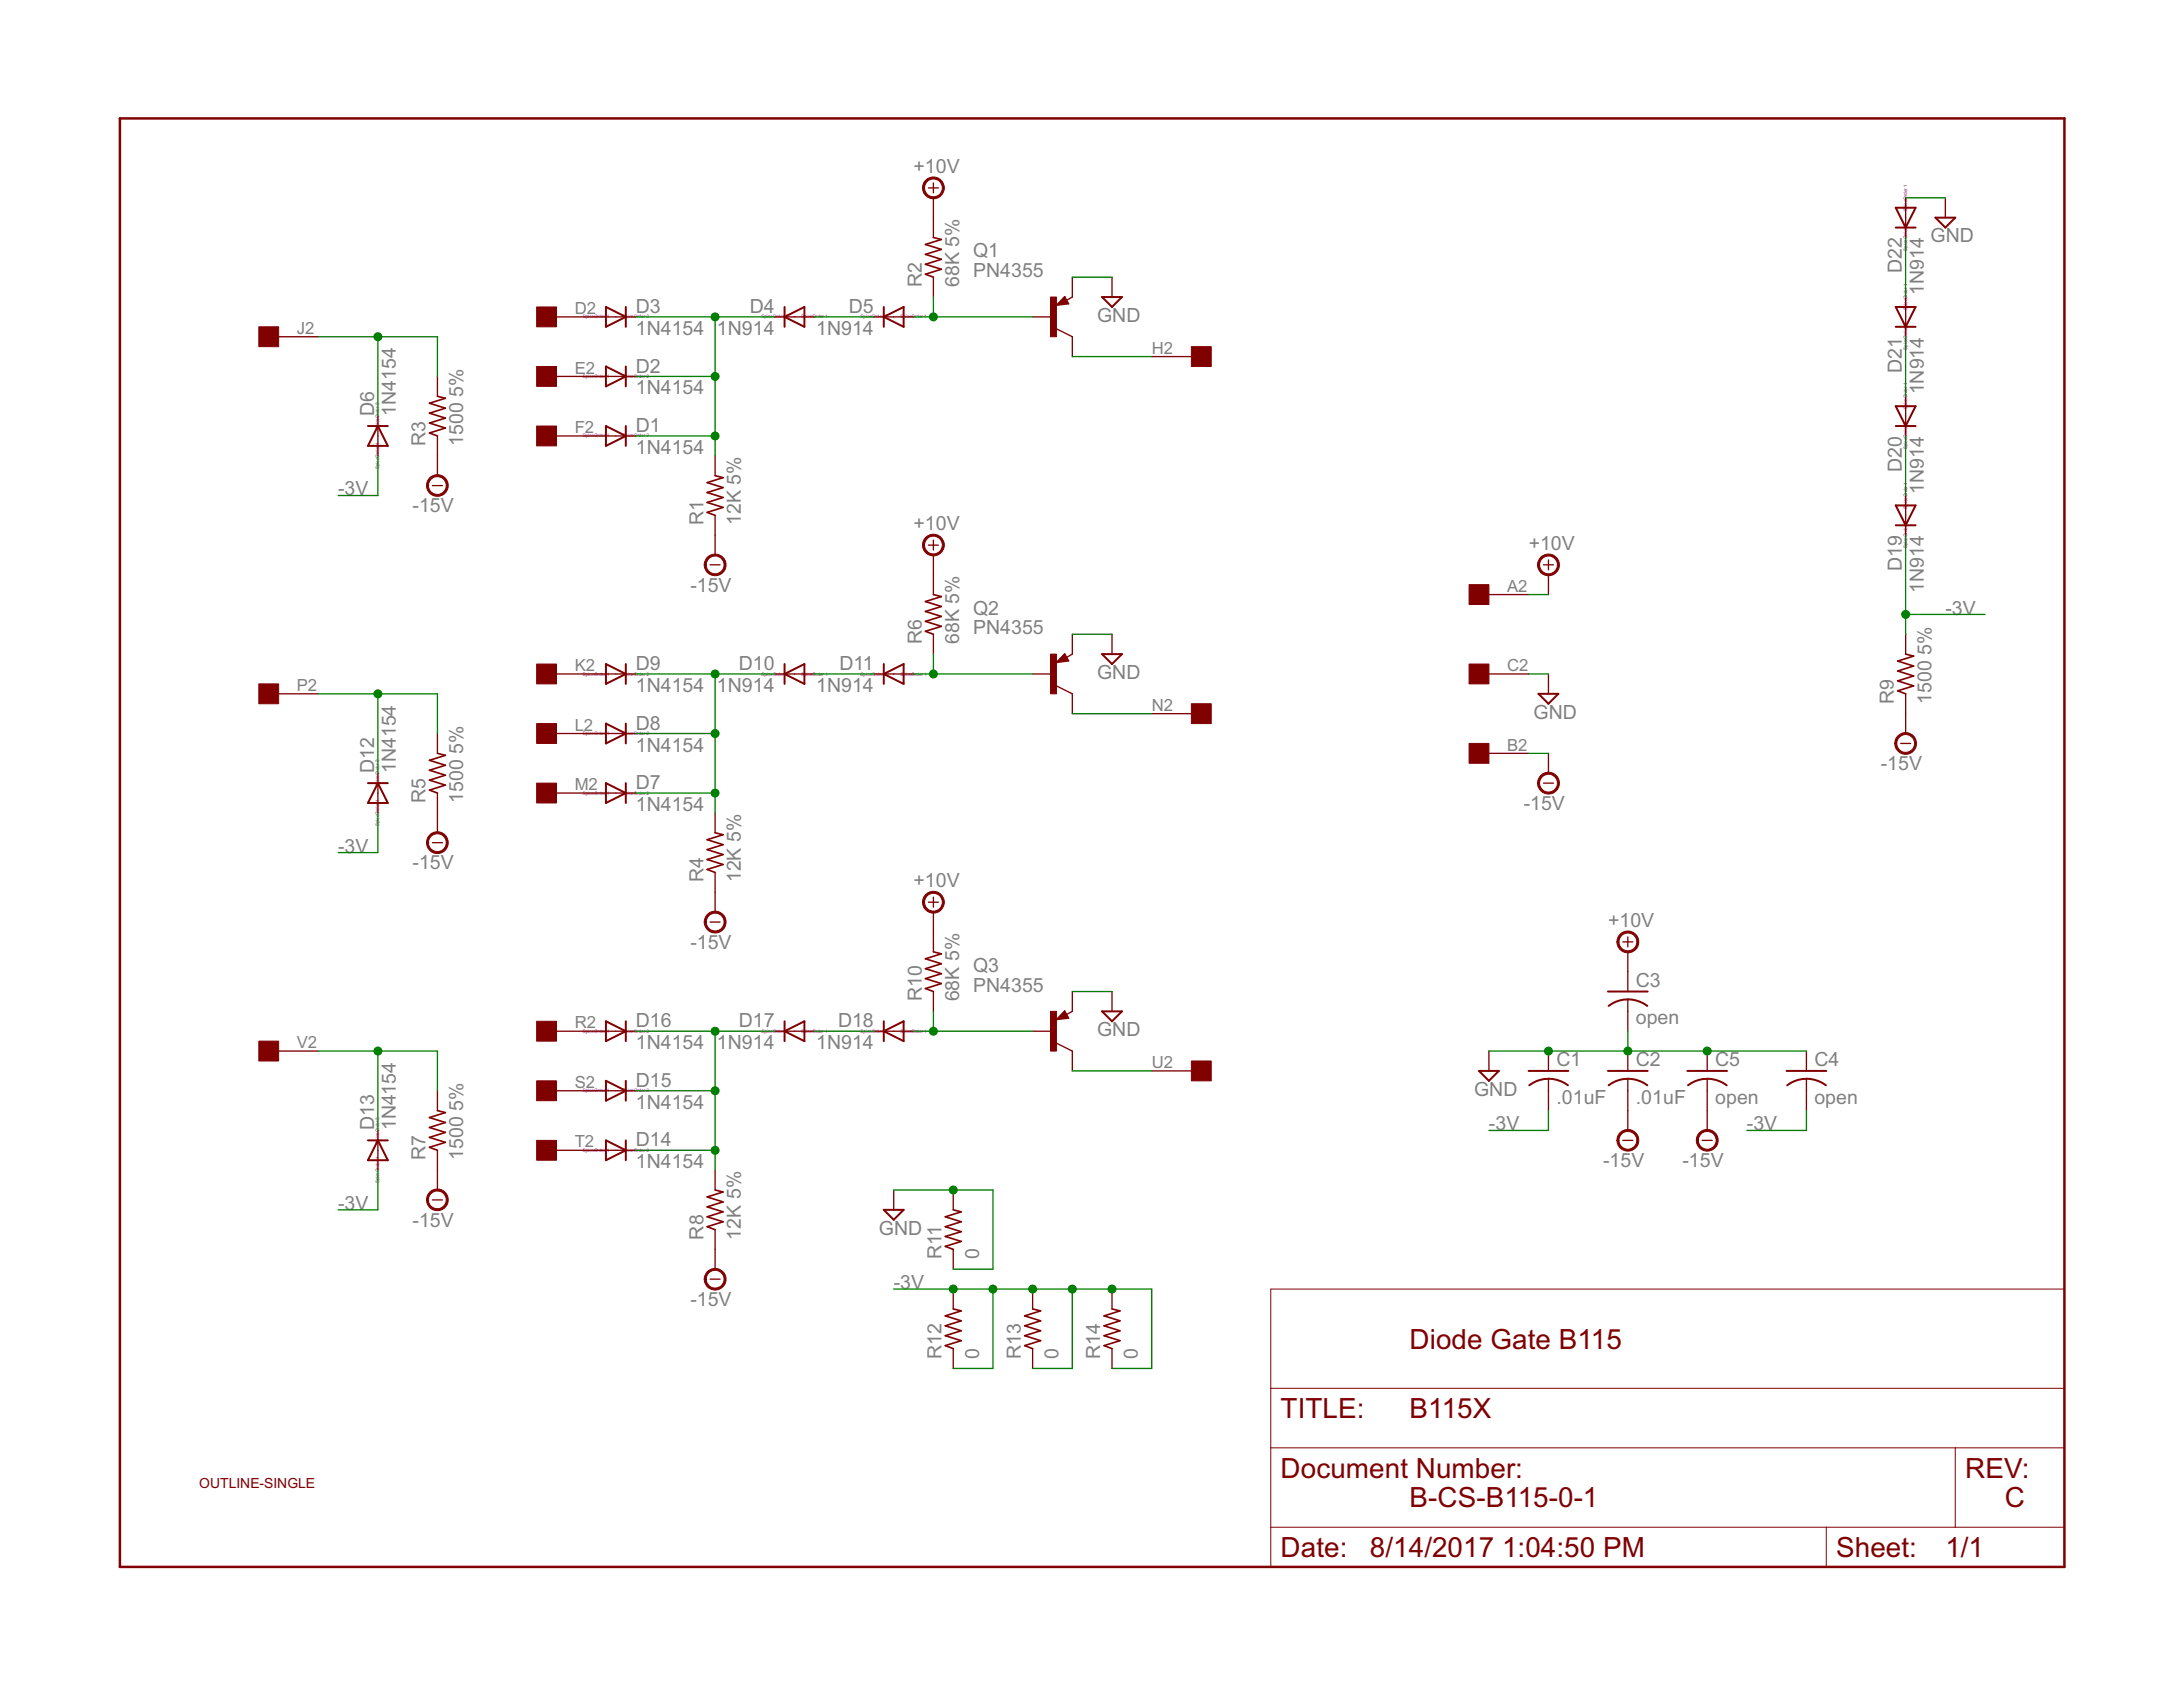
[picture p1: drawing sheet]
<svg xmlns="http://www.w3.org/2000/svg" width="279mm" height="216mm" viewBox="0 0 279 216" stroke-linecap="round" stroke-linejoin="round" font-family="sans-serif">
<defs><g id="words">
<g font-size="4" fill="#800000">
<text x="180.4" y="172.6">Diode Gate B115</text>
<text x="163.9" y="181.5">TITLE:</text>
<text x="180.4" y="181.5">B115X</text>
<text x="163.9" y="189.1">Document Number:</text>
<text x="251.5" y="189.1">REV:</text>
<text x="180.4" y="192.9">B-CS-B115-0-1</text>
<text x="256.6" y="192.9">C</text>
<text x="163.9" y="199.3">Date:</text>
<text x="175.3" y="199.3">8/14/2017</text>
<text x="192.2" y="199.3">1:04:50 PM</text>
<text x="235" y="199.3">Sheet:</text>
<text x="249" y="199.3">1/1</text>
</g>
<g font-size="2.8" fill="#808080">
<text x="116.9" y="22.1">+10V</text>
<text x="124.5" y="35.5">PN4355</text>
<text x="124.5" y="32.9">Q1</text>
<text x="243.4" y="35" transform="rotate(-90 243.4 35)">D22</text>
<text x="247.1" y="31">GND</text>
<text x="81.4" y="40.1">D3</text>
<text x="96" y="40.1">D4</text>
<text x="108.7" y="40.1">D5</text>
<text x="118" y="36.7" transform="rotate(-90 118 36.7)">R2</text>
<text x="122.8" y="36.7" transform="rotate(-90 122.8 36.7)">68K 5%</text>
<text x="140.4" y="41.2">GND</text>
<text x="246.2" y="37.8" transform="rotate(-90 246.2 37.8)">1N914</text>
<text x="81.4" y="42.9">1N4154</text>
<text x="81.4" y="47.7">D2</text>
<text x="91.8" y="42.9">1N914</text>
<text x="104.5" y="42.9">1N914</text>
<text x="243.4" y="47.7" transform="rotate(-90 243.4 47.7)">D21</text>
<text x="47.9" y="53.2" transform="rotate(-90 47.9 53.2)">D6</text>
<text x="50.7" y="53.2" transform="rotate(-90 50.7 53.2)">1N4154</text>
<text x="59.3" y="50.8" transform="rotate(-90 59.3 50.8)">5%</text>
<text x="81.4" y="50.5">1N4154</text>
<text x="246.2" y="50.5" transform="rotate(-90 246.2 50.5)">1N914</text>
<text x="54.5" y="57.1" transform="rotate(-90 54.5 57.1)">R3</text>
<text x="59.3" y="57.1" transform="rotate(-90 59.3 57.1)">1500</text>
<text x="81.4" y="58.1">1N4154</text>
<text x="81.4" y="55.3">D1</text>
<text x="43.3" y="63.4">-3V</text>
<text x="52.8" y="65.6">-15V</text>
<text x="243.4" y="60.4" transform="rotate(-90 243.4 60.4)">D20</text>
<text x="246.2" y="63.2" transform="rotate(-90 246.2 63.2)">1N914</text>
<text x="90" y="67.2" transform="rotate(-90 90 67.2)">R1</text>
<text x="94.8" y="67.2" transform="rotate(-90 94.8 67.2)">12K 5%</text>
<text x="116.9" y="67.9">+10V</text>
<text x="195.7" y="70.4">+10V</text>
<text x="88.4" y="75.7">-15V</text>
<text x="243.4" y="73.1" transform="rotate(-90 243.4 73.1)">D19</text>
<text x="246.2" y="75.9" transform="rotate(-90 246.2 75.9)">1N914</text>
<text x="118" y="82.5" transform="rotate(-90 118 82.5)">R6</text>
<text x="122.8" y="82.5" transform="rotate(-90 122.8 82.5)">68K 5%</text>
<text x="124.5" y="81.2">PN4355</text>
<text x="124.5" y="78.6">Q2</text>
<text x="247.2" y="83.8" transform="rotate(-90 247.2 83.8)">5%</text>
<text x="249" y="78.6">-3V</text>
<text x="81.4" y="88.6">1N4154</text>
<text x="81.4" y="85.8">D9</text>
<text x="91.8" y="88.6">1N914</text>
<text x="94.6" y="85.8">D10</text>
<text x="104.5" y="88.6">1N914</text>
<text x="107.4" y="85.8">D11</text>
<text x="140.4" y="86.9">GND</text>
<text x="81.4" y="93.4">D8</text>
<text x="196.3" y="92">GND</text>
<text x="242.4" y="90.1" transform="rotate(-90 242.4 90.1)">R9</text>
<text x="247.2" y="90.1" transform="rotate(-90 247.2 90.1)">1500</text>
<text x="47.9" y="99" transform="rotate(-90 47.9 99)">D12</text>
<text x="50.7" y="99" transform="rotate(-90 50.7 99)">1N4154</text>
<text x="59.3" y="96.5" transform="rotate(-90 59.3 96.5)">5%</text>
<text x="81.4" y="96.2">1N4154</text>
<text x="81.4" y="101">D7</text>
<text x="240.7" y="98.6">-15V</text>
<text x="54.5" y="102.8" transform="rotate(-90 54.5 102.8)">R5</text>
<text x="59.3" y="102.8" transform="rotate(-90 59.3 102.8)">1500</text>
<text x="81.4" y="103.8">1N4154</text>
<text x="195" y="103.7">-15V</text>
<text x="43.3" y="109.1">-3V</text>
<text x="52.8" y="111.3">-15V</text>
<text x="90" y="112.9" transform="rotate(-90 90 112.9)">R4</text>
<text x="94.8" y="112.9" transform="rotate(-90 94.8 112.9)">12K 5%</text>
<text x="116.9" y="113.6">+10V</text>
<text x="205.8" y="118.6">+10V</text>
<text x="88.4" y="121.4">-15V</text>
<text x="124.5" y="124.4">Q3</text>
<text x="81.4" y="131.5">D16</text>
<text x="94.6" y="131.5">D17</text>
<text x="107.3" y="131.5">D18</text>
<text x="118" y="128.2" transform="rotate(-90 118 128.2)">R10</text>
<text x="122.8" y="128.2" transform="rotate(-90 122.8 128.2)">68K 5%</text>
<text x="124.5" y="126.9">PN4355</text>
<text x="209.4" y="131.1">open</text>
<text x="209.4" y="126.3">C3</text>
<text x="81.4" y="134.3">1N4154</text>
<text x="91.8" y="134.3">1N914</text>
<text x="104.5" y="134.3">1N914</text>
<text x="140.4" y="132.6">GND</text>
<text x="199.2" y="136.4">C1</text>
<text x="209.4" y="136.4">C2</text>
<text x="219.5" y="136.4">C5</text>
<text x="232.2" y="136.4">C4</text>
<text x="59.3" y="142.2" transform="rotate(-90 59.3 142.2)">5%</text>
<text x="81.4" y="141.9">1N4154</text>
<text x="81.4" y="139.1">D15</text>
<text x="188.7" y="140.2">GND</text>
<text x="199.2" y="141.2">.01uF</text>
<text x="209.4" y="141.2">.01uF</text>
<text x="219.5" y="141.2">open</text>
<text x="232.2" y="141.2">open</text>
<text x="47.9" y="144.7" transform="rotate(-90 47.9 144.7)">D13</text>
<text x="50.7" y="144.7" transform="rotate(-90 50.7 144.7)">1N4154</text>
<text x="54.5" y="148.5" transform="rotate(-90 54.5 148.5)">R7</text>
<text x="59.3" y="148.5" transform="rotate(-90 59.3 148.5)">1500</text>
<text x="81.4" y="149.5">1N4154</text>
<text x="81.4" y="146.7">D14</text>
<text x="190.6" y="144.7">-3V</text>
<text x="205.2" y="149.4">-15V</text>
<text x="215.3" y="149.4">-15V</text>
<text x="223.6" y="144.7">-3V</text>
<text x="43.3" y="154.8">-3V</text>
<text x="52.8" y="157">-15V</text>
<text x="90" y="158.6" transform="rotate(-90 90 158.6)">R8</text>
<text x="94.8" y="158.6" transform="rotate(-90 94.8 158.6)">12K 5%</text>
<text x="112.5" y="158">GND</text>
<text x="120.5" y="161.2" transform="rotate(-90 120.5 161.2)">R11</text>
<text x="125.3" y="161.2" transform="rotate(-90 125.3 161.2)">0</text>
<text x="88.4" y="167.1">-15V</text>
<text x="114.4" y="165">-3V</text>
<text x="120.5" y="173.9" transform="rotate(-90 120.5 173.9)">R12</text>
<text x="125.3" y="173.9" transform="rotate(-90 125.3 173.9)">0</text>
<text x="130.7" y="173.9" transform="rotate(-90 130.7 173.9)">R13</text>
<text x="135.5" y="173.9" transform="rotate(-90 135.5 173.9)">0</text>
<text x="140.8" y="173.9" transform="rotate(-90 140.8 173.9)">R14</text>
<text x="145.6" y="173.9" transform="rotate(-90 145.6 173.9)">0</text>
</g>
<g font-size="2.4" fill="#808080">
<text x="73.6" y="40.2">D2</text>
<text x="38" y="42.7">J2</text>
<text x="73.6" y="47.8">E2</text>
<text x="147.4" y="45.3">H2</text>
<text x="73.6" y="55.4">F2</text>
<text x="192.9" y="75.7">A2</text>
<text x="38" y="88.4">P2</text>
<text x="73.6" y="85.9">K2</text>
<text x="192.9" y="85.9">C2</text>
<text x="73.6" y="93.5">L2</text>
<text x="147.4" y="91">N2</text>
<text x="73.6" y="101.1">M2</text>
<text x="192.9" y="96.1">B2</text>
<text x="73.6" y="131.6">R2</text>
<text x="38" y="134.2">V2</text>
<text x="147.4" y="136.7">U2</text>
<text x="73.6" y="139.2">S2</text>
<text x="73.6" y="146.9">T2</text>
</g>
<text font-size="2" fill="#800000" x="25.5" y="190.4">OUTLINE-SINGLE</text>
<g font-size=".7" fill="#800080">
<text x="244.1" y="27" transform="rotate(-90 244.1 27)">SpiceOrder 1</text>
<text x="244.1" y="32.1" transform="rotate(-90 244.1 32.1)">SpiceOrder 2</text>
<text x="74.6" y="40.7">SpiceOrder</text>
<text x="77.7" y="40.7">1</text>
<text x="79.7" y="40.7">SpiceOrder 2</text>
<text x="97.5" y="40.7">SpiceOrder 2</text>
<text x="102.5" y="40.7">SpiceOrder 1</text>
<text x="110.2" y="40.7">SpiceOrder 2</text>
<text x="115.2" y="40.7">SpiceOrder 1</text>
<text x="244.1" y="39.7" transform="rotate(-90 244.1 39.7)">SpiceOrder 1</text>
<text x="244.1" y="44.8" transform="rotate(-90 244.1 44.8)">SpiceOrder 2</text>
<text x="74.6" y="48.4">SpiceOrder</text>
<text x="77.7" y="48.4">1</text>
<text x="79.7" y="48.4">SpiceOrder 2</text>
<text x="244.1" y="52.4" transform="rotate(-90 244.1 52.4)">SpiceOrder 1</text>
<text x="48.6" y="57" transform="rotate(-90 48.6 57)">1</text>
<text x="48.6" y="54.9" transform="rotate(-90 48.6 54.9)">SpiceOrder 2</text>
<text x="74.6" y="56">SpiceOrder</text>
<text x="77.7" y="56">1</text>
<text x="79.7" y="56">SpiceOrder 2</text>
<text x="244.1" y="57.5" transform="rotate(-90 244.1 57.5)">SpiceOrder 2</text>
<text x="48.6" y="60" transform="rotate(-90 48.6 60)">SpiceOrder</text>
<text x="244.1" y="65.1" transform="rotate(-90 244.1 65.1)">SpiceOrder 1</text>
<text x="244.1" y="70.2" transform="rotate(-90 244.1 70.2)">SpiceOrder 2</text>
<text x="74.6" y="86.5">SpiceOrder</text>
<text x="77.7" y="86.5">1</text>
<text x="79.7" y="86.5">SpiceOrder 2</text>
<text x="97.5" y="86.5">SpiceOrder 2</text>
<text x="102.5" y="86.5">SpiceOrder 1</text>
<text x="110.2" y="86.5">SpiceOrder 2</text>
<text x="115.2" y="86.5">SpiceOrder 1</text>
<text x="74.6" y="94.1">SpiceOrder</text>
<text x="77.7" y="94.1">1</text>
<text x="79.7" y="94.1">SpiceOrder 2</text>
<text x="48.6" y="100.7" transform="rotate(-90 48.6 100.7)">SpiceOrder 2</text>
<text x="74.6" y="101.7">SpiceOrder</text>
<text x="77.7" y="101.7">1</text>
<text x="79.7" y="101.7">SpiceOrder 2</text>
<text x="48.6" y="105.7" transform="rotate(-90 48.6 105.7)">SpiceOrder</text>
<text x="48.6" y="102.7" transform="rotate(-90 48.6 102.7)">1</text>
<text x="74.6" y="132.2">SpiceOrder</text>
<text x="77.7" y="132.2">1</text>
<text x="79.7" y="132.2">SpiceOrder 2</text>
<text x="97.5" y="132.2">SpiceOrder 2</text>
<text x="102.5" y="132.2">SpiceOrder 1</text>
<text x="110.2" y="132.2">SpiceOrder 2</text>
<text x="115.2" y="132.2">SpiceOrder 1</text>
<text x="74.6" y="139.8">SpiceOrder</text>
<text x="77.7" y="139.8">1</text>
<text x="79.7" y="139.8">SpiceOrder 2</text>
<text x="48.6" y="148.4" transform="rotate(-90 48.6 148.4)">1</text>
<text x="48.6" y="146.4" transform="rotate(-90 48.6 146.4)">SpiceOrder 2</text>
<text x="74.6" y="147.4">SpiceOrder</text>
<text x="77.7" y="147.4">1</text>
<text x="79.7" y="147.4">SpiceOrder 2</text>
<text x="48.6" y="151.4" transform="rotate(-90 48.6 151.4)">SpiceOrder</text>
</g>
</g></defs>
<path d="M15.3 15.2h248.9v185.3h-248.9z" fill="none" stroke="#800000" stroke-width=".32"/>
<path d="M162.6 165h101.6v35.5h-101.6zM162.6 177.7h101.6M162.6 185.3h101.6M162.6 195.5h101.6M233.7 195.5v5M250.3 185.3v10.2" fill="none" stroke="#800000" stroke-width=".13"/>
<g fill="#800000" stroke="#800000" stroke-width=".13">
<path d="M33.1 133.2h2.6v2.6h-2.6z"/>
<path d="M152.5 135.8h2.5v2.5h-2.5z"/>
<path d="M68.7 145.9h2.5v2.6h-2.5z"/>
<path d="M68.7 138.3h2.5v2.6h-2.5z"/>
<path d="M68.7 130.7h2.5v2.5h-2.5z"/>
<path d="M33.1 87.5h2.6v2.6h-2.6z"/>
<path d="M152.5 90.1h2.5v2.5h-2.5z"/>
<path d="M68.7 100.2h2.5v2.6h-2.5z"/>
<path d="M68.7 92.6h2.5v2.5h-2.5z"/>
<path d="M68.7 85h2.5v2.5h-2.5z"/>
<path d="M33.1 41.8h2.6v2.6h-2.6z"/>
<path d="M152.5 44.4h2.5v2.5h-2.5z"/>
<path d="M68.7 54.5h2.5v2.6h-2.5z"/>
<path d="M68.7 46.9h2.5v2.5h-2.5z"/>
<path d="M68.7 39.3h2.5v2.5h-2.5z"/>
<path d="M188 85h2.6v2.5h-2.6z"/>
<path d="M188 95.1h2.6v2.6h-2.6z"/>
<path d="M188 74.8h2.6v2.6h-2.6z"/>
<path d="M134.5 38h.7v5.1h-.7z"/>
<path d="M134.5 83.7h.7v5.1h-.7z"/>
<path d="M134.5 129.4h.7v5.1h-.7z"/>
</g>
<g fill="none" stroke="#800000" stroke-width=".17">
<path d="M118.8 24h1.3M119.5 23.4v1.3M119.5 25.3v5.1M119.5 35.5v2.5M136.3 38l.5 .9-1.6 .2zM137.2 35.5v2.5l-.7 .4M142.3 35.5v2.5M243.9 25.3v5.1M243.9 38v5.1M249 25.3v2.6M35.7 43.1h5M48.4 53.3v5"/>
<path d="M56 48.2v2.5M56 55.8v5.1M71.2 55.8h10.2M71.2 48.2h10.2M71.2 40.6h10.2M91.5 58.3v2.6M99.1 40.6h5.1M111.8 40.6h5.1M132.2 40.6h2.5M135.2 42.1l2 1v2.5M147.4 45.6h5.1M243.9 50.7v5.1"/>
<path d="M55.4 62.1h1.2M90.9 72.3h1.3M91.5 66v5M118.8 69.8h1.3M119.5 69.1v1.3M119.5 71v5.1M190.6 76.1h5M197.5 72.3h1.3M198.2 71.7v1.2M198.2 73.6v2.5M243.9 63.4v5.1M35.7 88.8h5"/>
<path d="M48.4 99v5M56 93.9v2.5M71.2 93.9h10.2M71.2 86.3h10.2M99.1 86.3h5.1M111.8 86.3h5.1M119.5 81.2v2.5M132.2 86.3h2.5M135.2 87.8l2 1v2.5M136.3 83.7l.5 .9-1.6 .2zM137.2 81.2v2.5l-.7 .4M142.3 81.2v2.5"/>
<path d="M147.4 91.3h5.1M190.6 86.3h5M190.6 96.4h5M198.2 86.3v2.5M198.2 96.4v2.6M243.3 95.1h1.2M243.9 81.2v2.5M243.9 88.8v5.1M55.4 107.8h1.2M56 101.5v5.1M71.2 101.5h10.2M90.9 118h1.3"/>
<path d="M91.5 104v2.6M91.5 111.7v5M118.8 115.5h1.3M119.5 114.8v1.3M119.5 116.7v5.1M197.5 100.2h1.3M208.3 119.9v1.3M35.7 134.5h5M56 139.6v2.5M71.2 139.6h10.2M71.2 132h10.2M99.1 132h5.1"/>
<path d="M111.8 132h5.1M119.5 126.9v2.5M132.2 132h2.5M135.2 133.5l2 1v2.6M136.3 129.4l.5 .9-1.6 .2zM137.2 126.9v2.5l-.7 .4M142.3 126.9v2.5M147.4 137.1h5.1M190.6 134.5v2.6M198.2 134.5v2.6M198.2 138.1v4M207.7 120.5h1.3"/>
<path d="M208.3 121.8v5.1M208.3 127.9v4.1M208.3 134.5v2.6M208.3 138.1v6.6M218.5 134.5v2.6M218.5 138.1v6.6M231.2 134.5v2.6M231.2 138.1v4M48.4 144.7v5.1M55.4 153.6h1.2M56 147.2v5.1M71.2 147.2h10.2"/>
<path d="M91.5 149.8v2.5M91.5 157.4v5M114.4 152.3v2.5M122 152.3v2.5M122 159.9v2.5M207.7 145.9h1.3M217.9 145.9h1.2M90.9 163.7h1.3M122 165v2.5M122 172.6v2.5M132.2 165v2.5M132.2 172.6v2.5"/>
<path d="M142.3 165v2.5M142.3 172.6v2.5"/>
</g>
<g fill="none" stroke="#800000" stroke-width=".25">
<path d="M77.6 39.3l2.5 1.3-2.5 1.2zM80.1 39.3v2.5M100.4 39.3v2.5M113.1 39.3v2.5M136.2 38.7h-.4l.4-.3 .3 .4-1 .1 .7-.8 .4 .7M141.1 38h2.5l-1.3 1.3zM242.6 39.3h2.6l-1.3 2.5zM242.6 26.6h2.6l-1.3 2.5zM242.6 29.1h2.6M247.7 27.9h2.6l-1.3 1.2zM47.1 54.5h2.5M48.4 54.5l1.2 2.6h-2.5z"/>
<path d="M77.6 54.5l2.5 1.3-2.5 1.3zM77.6 46.9l2.5 1.3-2.5 1.2zM80.1 46.9v2.5M80.1 54.5v2.6M100.4 40.6l2.6-1.3v2.5zM113.1 40.6l2.6-1.3v2.5zM242.6 52h2.6l-1.3 2.5zM242.6 54.5h2.6M242.6 41.8h2.6M242.6 64.7h2.6l-1.3 2.5zM242.6 67.2h2.6M77.6 85l2.5 1.3-2.5 1.2z"/>
<path d="M77.6 92.6l2.5 1.3-2.5 1.2zM80.1 85v2.5M80.1 92.6v2.5M100.4 85v2.5M100.4 86.3l2.6-1.3v2.5zM113.1 85v2.5M113.1 86.3l2.6-1.3v2.5zM136.2 84.3h-.4l.4-.2 .3 .4-1 .1 .7-.8 .4 .7M141.1 83.7h2.5l-1.3 1.3zM196.9 88.8h2.6l-1.3 1.3zM47.1 100.2h2.5M48.4 100.2l1.2 2.6h-2.5z"/>
<path d="M77.6 100.2l2.5 1.3-2.5 1.3zM80.1 100.2v2.6M77.6 130.7l2.5 1.3-2.5 1.2zM77.6 138.3l2.5 1.3-2.5 1.3zM80.1 130.7v2.5M80.1 138.3v2.6M100.4 130.7v2.5M100.4 132l2.6-1.3v2.5zM113.1 130.7v2.5M113.1 132l2.6-1.3v2.5zM136.2 130.1h-.4l.4-.3 .3 .4-1 .1 .7-.7 .4 .6M141.1 129.4h2.5l-1.3 1.3z"/>
<path d="M189.3 137.1h2.5l-1.2 1.2zM195.6 137.1h5.1M198.2 138a4.3 4.3 0 0 1 2.5 .9M198.2 138.1a3.9 3.9 0 0 0-2.5 .8M205.8 137.1h5.1M205.8 126.9h5.1M208.3 138a4.3 4.3 0 0 1 2.5 .9M208.3 138.1a3.9 3.9 0 0 0-2.4 .8M208.3 127.9a4.3 4.3 0 0 1 2.5 .8M208.3 127.9a3.9 3.9 0 0 0-2.4 .8M216 137.1h5M218.5 138a4.3 4.3 0 0 1 2.5 .9"/>
<path d="M218.5 138.1a3.9 3.9 0 0 0-2.5 .8M228.7 137.1h5M231.2 138a4.3 4.3 0 0 1 2.5 .9M231.2 138.1a3.9 3.9 0 0 0-2.5 .8M47.1 145.9h2.5M48.4 145.9l1.2 2.6h-2.5zM77.6 145.9l2.5 1.3-2.5 1.3zM80.1 145.9v2.6M113.1 154.8h2.6l-1.3 1.3z"/>
</g>
<g fill="none" stroke="#800000" stroke-width=".21">
<path d="M119.5 30.4l1 .2-2.1 .7 2.1 .6-2.1 .7 2.1 .6-2.1 .6 2.1 .7-2.1 .6 1.1 .4M56 50.7l1 .3-2 .6 2 .6-2 .7 2 .6-2 .6 2 .7-2 .6 1 .4M91.5 60.9l1 .2-2 .7 2 .6-2 .6 2 .7-2 .6 2 .6-2 .7 1 .4M119.5 76.1l1 .2-2.1 .7 2.1 .6-2.1 .7 2.1 .6-2.1 .6 2.1 .7-2.1 .6 1.1 .4M56 96.4l1 .3-2 .6 2 .6-2 .7 2 .6-2 .6 2 .7-2 .6 1 .4M243.9 83.7l1 .3-2 .6 2 .6-2 .7 2 .6-2 .6 2 .7-2 .6 1 .4M91.5 106.6l1 .2-2 .7 2 .6-2 .6 2 .7-2 .6 2 .6-2 .7 1 .4M119.5 121.8l1 .3-2.1 .6 2.1 .6-2.1 .7 2.1 .6-2.1 .6 2.1 .7-2.1 .6 1.1 .4M56 142.1l1 .3-2 .6 2 .7-2 .6 2 .6-2 .7 2 .6-2 .6 1 .4M91.5 152.3l1 .2-2 .7 2 .6-2 .7 2 .6-2 .6 2 .7-2 .6 1 .4M122 154.8l1 .3-2 .6 2 .7-2 .6 2 .6-2 .6 2 .7-2 .6 1 .4M122 167.5l1 .3-2 .6 2 .6-2 .7 2 .6-2 .6 2 .7-2 .6 1 .4"/>
<path d="M132.2 167.5l1 .3-2.1 .6 2.1 .6-2.1 .7 2.1 .6-2.1 .6 2.1 .7-2.1 .6 1.1 .4M142.3 167.5l1 .3-2 .6 2 .6-2 .7 2 .6-2 .6 2 .7-2 .6 1 .4"/>
</g>
<g fill="#800000" stroke="#800000" stroke-width=".13">
<path d="M90.5 71.3a1.4 1.4 0 0 1 2.2 .3 1.4 1.4 0 0 1-.8 2 1.4 1.4 0 0 1-1.8-1.3h.3a1.15 1.15 0 0 1 1.6-1.1 1.15 1.15 0 0 1 .3 1.9 1.15 1.15 0 0 1-1.9-.5v-.3h-.3l.1-.4z" fill-rule="evenodd"/>
<path d="M55 61.2a1.4 1.4 0 0 1 2.2 .2 1.4 1.4 0 0 1-.8 2.1 1.4 1.4 0 0 1-1.8-1.4h.2a1.15 1.15 0 0 1 1.6-1 1.15 1.15 0 0 1 .4 1.8 1.15 1.15 0 0 1-1.8-.2l-.2-.6h-.2v-.3z" fill-rule="evenodd"/>
<path d="M55 106.9a1.39 1.39 0 0 1 2.2 .2 1.39 1.39 0 0 1-.9 2.1 1.39 1.39 0 0 1-1.7-1.4h.2a1.15 1.15 0 0 1 1.6-1 1.15 1.15 0 0 1 .4 1.8 1.15 1.15 0 0 1-1.8-.2l-.2-.6h-.2l.2-.6z" fill-rule="evenodd"/>
<path d="M55 152.6a1.4 1.4 0 0 1 2.2 .2 1.4 1.4 0 0 1-.8 2.1 1.4 1.4 0 0 1-1.8-1.3h.2a1.15 1.15 0 0 1 1.6-1.1 1.15 1.15 0 0 1 .4 1.9 1.15 1.15 0 0 1-1.8-.3l-.2-.5h-.2v-.4z" fill-rule="evenodd"/>
<path d="M197.2 99.3a1.4 1.4 0 0 1 2.2 .2 1.4 1.4 0 0 1-.8 2.1 1.4 1.4 0 0 1-1.8-1.4h.2a1.15 1.15 0 0 1 1.7-1 1.15 1.15 0 0 1 .2 1.9 1.15 1.15 0 0 1-1.8-.6l-.1-.3h-.2v-.3z" fill-rule="evenodd"/>
<path d="M242.9 94.2a1.4 1.4 0 0 1 2.2 .2 1.4 1.4 0 0 1-.8 2.1 1.4 1.4 0 0 1-1.8-1.4h.3a1.15 1.15 0 0 1 1.6-1 1.15 1.15 0 0 1 .3 1.9 1.15 1.15 0 0 1-1.9-.6v-.3h-.3l.2-.6z" fill-rule="evenodd"/>
<path d="M90.5 117.1a1.4 1.4 0 0 1 2.2 .2 1.4 1.4 0 0 1-.8 2.1 1.4 1.4 0 0 1-1.8-1.4h.3a1.15 1.15 0 0 1 1.6-1.1 1.15 1.15 0 0 1 .3 1.9 1.15 1.15 0 0 1-1.9-.5v-.3h-.3l.1-.3z" fill-rule="evenodd"/>
<path d="M90.5 162.8a1.4 1.4 0 0 1 2.2 .2 1.4 1.4 0 0 1-.8 2.1 1.4 1.4 0 0 1-1.8-1.4h.3a1.15 1.15 0 0 1 1.6-1.1 1.15 1.15 0 0 1 .3 2 1.15 1.15 0 0 1-1.9-.6v-.3h-.3l.1-.3z" fill-rule="evenodd"/>
<path d="M118.4 23.1a1.39 1.39 0 0 1 2.3 .2 1.39 1.39 0 0 1-.9 2.1 1.39 1.39 0 0 1-1.7-1.4h.2a1.15 1.15 0 0 1 1.6-1 1.15 1.15 0 0 1 .3 1.9 1.15 1.15 0 0 1-1.8-.6l-.1-.3h-.2l.1-.6z" fill-rule="evenodd"/>
<path d="M118.4 68.8a1.4 1.4 0 0 1 2.3 .2 1.4 1.4 0 0 1-.9 2.1 1.4 1.4 0 0 1-1.7-1.3h.2a1.15 1.15 0 0 1 1.6-1.1 1.15 1.15 0 0 1 .3 1.9 1.15 1.15 0 0 1-1.8-.6l-.1-.2h-.2v-.4z" fill-rule="evenodd"/>
<path d="M118.4 114.5a1.39 1.39 0 0 1 2.3 .3 1.39 1.39 0 0 1-.9 2 1.39 1.39 0 0 1-1.7-1.3h.2a1.15 1.15 0 0 1 1.6-1.1 1.15 1.15 0 0 1 .3 1.9 1.15 1.15 0 0 1-1.8-.6l-.1-.2h-.2l.1-.7z" fill-rule="evenodd"/>
<path d="M197.2 71.3a1.4 1.4 0 0 1 2.2 .3 1.4 1.4 0 0 1-.8 2 1.4 1.4 0 0 1-1.8-1.3h.2a1.15 1.15 0 0 1 1.7-1.1 1.15 1.15 0 0 1 .2 1.9 1.15 1.15 0 0 1-1.8-.5l-.1-.3h-.2v-.4z" fill-rule="evenodd"/>
<path d="M207.3 145a1.4 1.4 0 0 1 2.3 .2 1.4 1.4 0 0 1-.9 2.1 1.4 1.4 0 0 1-1.8-1.4h.3a1.15 1.15 0 0 1 1.6-1 1.15 1.15 0 0 1 .3 1.9 1.15 1.15 0 0 1-1.9-.6v-.3h-.3l.1-.3z" fill-rule="evenodd"/>
<path d="M207.3 119.6a1.4 1.4 0 0 1 2.2 .2 1.4 1.4 0 0 1-.8 2.1 1.4 1.4 0 0 1-1.8-1.4h.3a1.15 1.15 0 0 1 1.6-1 1.15 1.15 0 0 1 .3 1.9 1.15 1.15 0 0 1-1.9-.6v-.3h-.3l.2-.6z" fill-rule="evenodd"/>
<path d="M217.5 145a1.4 1.4 0 0 1 2.2 .2 1.4 1.4 0 0 1-.8 2.1 1.4 1.4 0 0 1-1.8-1.4h.3a1.15 1.15 0 0 1 1.6-1 1.15 1.15 0 0 1 .3 1.9 1.15 1.15 0 0 1-1.9-.6v-.3h-.3v-.3z" fill-rule="evenodd"/>
</g>
<g fill="none" stroke="#008000" stroke-width=".17">
<path d="M119.5 38v2.6M137.2 35.5h5.1M243.9 25.3h5.1M243.9 30.4v7.6M40.7 43.1h15.3v5.1M48.4 43.1v10.2M48.4 58.3v5.1h-5.1M81.4 55.8h10.1M81.4 40.6h17.7M81.4 48.2h10.1M91.5 40.6v17.7M104.2 40.6h7.6"/>
<path d="M116.9 40.6h15.3M137.2 45.6h10.2M243.9 43.1v7.6M243.9 55.8v7.6M195.6 76.1h2.6M243.9 68.5v12.7M243.9 78.6h10.2M40.7 88.8h15.3v5.1M48.4 88.8v10.2M81.4 86.3h17.7M81.4 93.9h10.1M91.5 86.3v17.7"/>
<path d="M104.2 86.3h7.6M116.9 86.3h15.3M119.5 83.7v2.6M137.2 81.2h5.1M137.2 91.3h10.2M195.6 86.3h2.6M195.6 96.4h2.6M48.4 104v5.1h-5.1M81.4 101.5h10.1M40.7 134.5h15.3v5.1M48.4 134.5v10.2M81.4 132h17.7"/>
<path d="M81.4 139.6h10.1M91.5 132v17.8M104.2 132h7.6M116.9 132h15.3M119.5 129.4v2.6M137.2 126.9h5.1M137.2 137.1h10.2M190.6 134.5h40.6M208.3 132v2.5M48.4 149.8v5h-5.1M81.4 147.2h10.1M114.4 152.3h12.7v10.1h-5.1"/>
<path d="M198.2 142.1v2.6h-7.6M231.2 142.1v2.6h-7.6M114.4 165h33v10.1h-5.1M127.1 165v10.1h-5.1M137.2 165v10.1h-5"/>
</g>
<g fill="#008000" stroke="#008000" stroke-width=".13">
<circle cx="198.2" cy="134.5" r=".51"/>
<circle cx="208.3" cy="134.5" r=".51"/>
<circle cx="218.5" cy="134.5" r=".51"/>
<circle cx="122" cy="152.3" r=".51"/>
<circle cx="91.5" cy="55.8" r=".51"/>
<circle cx="91.5" cy="48.2" r=".51"/>
<circle cx="91.5" cy="40.6" r=".51"/>
<circle cx="243.9" cy="78.6" r=".51"/>
<circle cx="122" cy="165" r=".51"/>
<circle cx="127.1" cy="165" r=".51"/>
<circle cx="132.2" cy="165" r=".51"/>
<circle cx="137.2" cy="165" r=".51"/>
<circle cx="142.3" cy="165" r=".51"/>
<circle cx="48.4" cy="88.8" r=".51"/>
<circle cx="48.4" cy="134.5" r=".51"/>
<circle cx="48.4" cy="43.1" r=".51"/>
<circle cx="119.5" cy="40.6" r=".51"/>
<circle cx="91.5" cy="101.5" r=".51"/>
<circle cx="91.5" cy="93.9" r=".51"/>
<circle cx="91.5" cy="86.3" r=".51"/>
<circle cx="119.5" cy="86.3" r=".51"/>
<circle cx="91.5" cy="147.2" r=".51"/>
<circle cx="91.5" cy="139.6" r=".51"/>
<circle cx="91.5" cy="132" r=".51"/>
<circle cx="119.5" cy="132" r=".51"/>
</g>
<use href="#words"/>
</svg>
